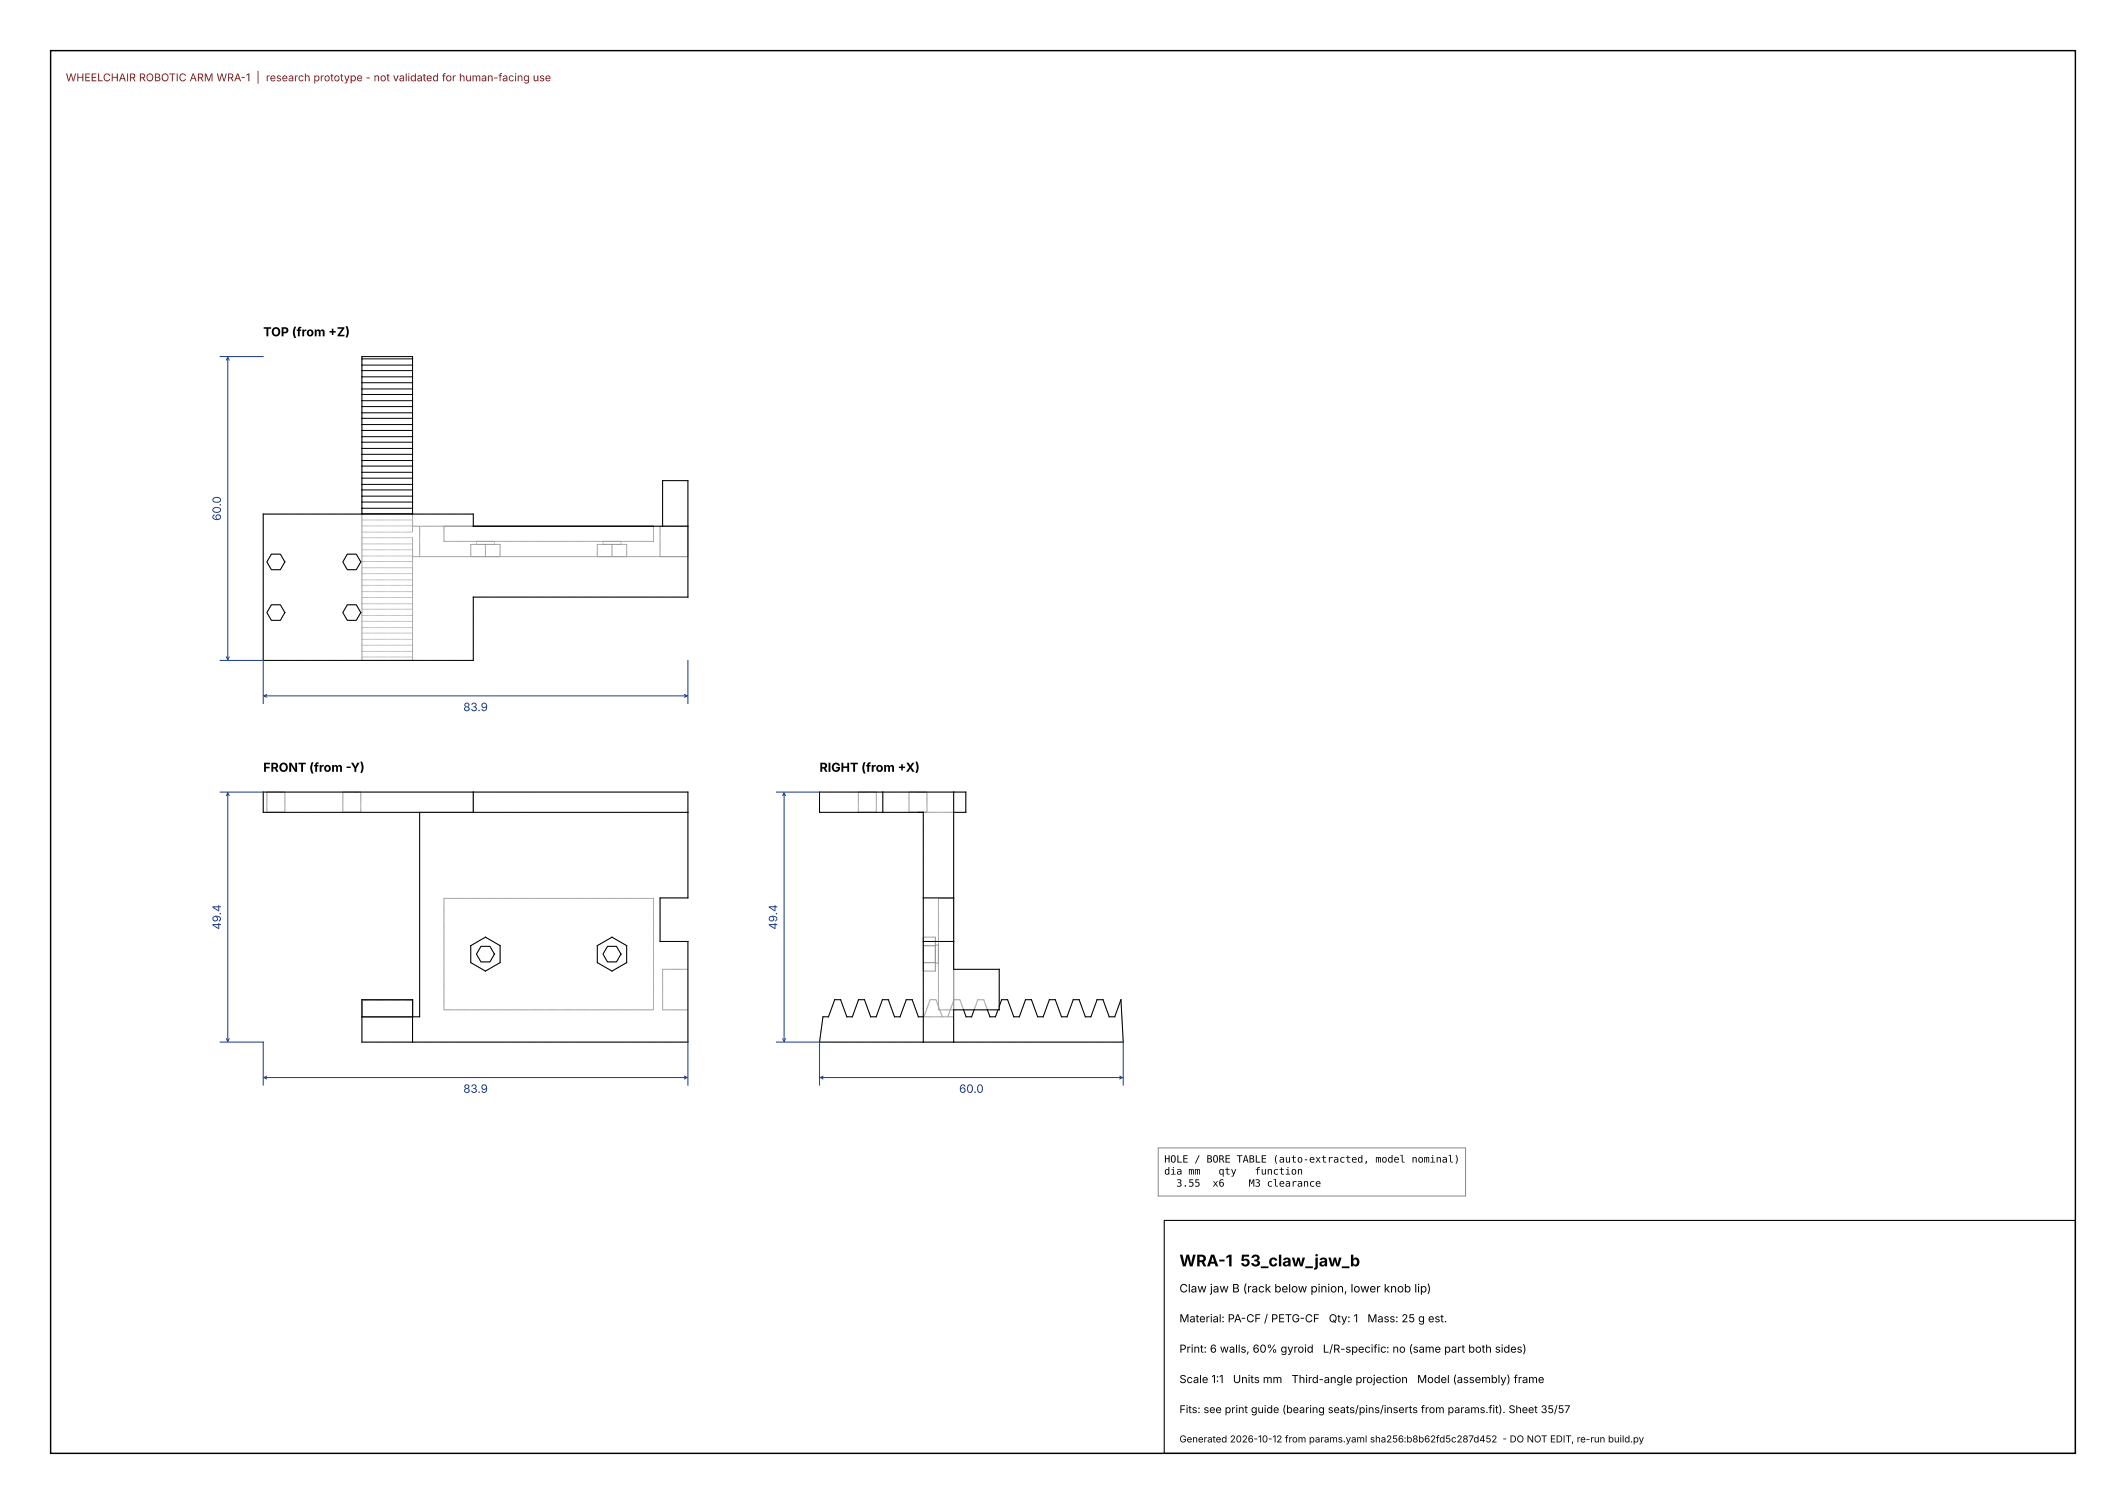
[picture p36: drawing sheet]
<svg xmlns="http://www.w3.org/2000/svg" width="420mm" height="297mm" viewBox="0 0 420 297" stroke-linecap="round" stroke-linejoin="round" font-family="sans-serif">
<defs><g id="words">
<text font-size="3.2" x="233" y="250.1">WRA-1 53_claw_jaw_b</text>
<g font-size="2.5">
<text x="52" y="66.4">TOP (from +Z)</text>
<text x="52" y="152.4">FRONT (from -Y)</text>
<text x="161.9" y="152.4">RIGHT (from +X)</text>
</g>
<g font-size="2.3" fill="#1a3b8a">
<text x="43.6" y="102.8" transform="rotate(-90 43.6 102.8)">60.0</text>
<text x="91.5" y="140.4">83.9</text>
<text x="43.6" y="183.6" transform="rotate(-90 43.6 183.6)">49.4</text>
<text x="153.5" y="183.6" transform="rotate(-90 153.5 183.6)">49.4</text>
<text x="91.5" y="215.8">83.9</text>
<text x="189.5" y="215.8">60.0</text>
</g>
<text font-size="2.3" x="233" y="255.2">Claw jaw B (rack below pinion, lower knob lip)</text>
<g font-size="2.2">
<text x="233" y="261.1">Material: PA-CF / PETG-CF</text>
<text x="262.5" y="261.1">Qty: 1</text>
<text x="270.1" y="261.1">Mass: 25 g est.</text>
<text x="233" y="267.1">Print: 6 walls, 60% gyroid</text>
<text x="261.3" y="267.1">L/R-specific: no (same part both sides)</text>
<text x="233" y="273.1">Scale 1:1</text>
<text x="243.6" y="273.1">Units mm</text>
<text x="255.2" y="273.1">Third-angle projection</text>
<text x="280" y="273.1">Model (assembly) frame</text>
</g>
<text font-size="2.1" fill="#a01010" x="13" y="16.1">WHEELCHAIR ROBOTIC ARM WRA-1 | research prototype - not validated for human-facing use</text>
<text font-size="2.1" x="233" y="279.1">Fits: see print guide (bearing seats/pins/inserts from params.fit). Sheet 35/57</text>
<g font-size="2">
<text x="230" y="229.6">HOLE / BORE TABLE (auto-extracted, model nominal)</text>
<text x="230" y="231.9">dia mm</text>
<text x="240.7" y="231.9">qty</text>
<text x="247.9" y="231.9">function</text>
<text x="232.4" y="234.3">3.55</text>
<text x="239.5" y="234.3">x6</text>
<text x="246.7" y="234.3">M3 clearance</text>
</g>
<text font-size="1.9" x="233" y="284.8">Generated 2026-10-12 from params.yaml sha256:b8b62fd5c287d452 - DO NOT EDIT, re-run build.py</text>
</g></defs>
<path d="M10 10h400v277h-400z" fill="none" stroke="#000" stroke-width=".28"/>
<path d="M230 241h180v46h-180z" fill="none" stroke="#000" stroke-width=".21"/>
<g fill="none" stroke="#9a9a9a" stroke-width=".2">
<path d="M71.5 70.4v60M81.5 70.4v34.7h-10M53.6 119.4h1.8l.9 1.6-.9 1.5h-1.8l-.9-1.5zM53.6 109.4h1.8l.9 1.6-.9 1.5h-1.8l-.9-1.5zM68.6 119.4h1.8l.9 1.6-.9 1.5h-1.8l-.9-1.5zM68.6 109.4h1.8l.9 1.6-.9 1.5h-1.8l-.9-1.5zM71.5 106.2h10v3.6h-10M71.5 110.9h10M71.5 108.6h10M71.5 112.1h10M71.5 103.9h10M71.5 107.4h10"/>
<path d="M71.5 102.7h10M71.5 119.2h10M71.5 118h10M71.5 116.8h10M71.5 115.6h10M71.5 114.5h10M71.5 113.3h10M81.5 103.9h54.4M82.9 103.9v6M87.7 103.9v3h41.4v-3M93 109.9v-2.4h5.8v2.4M93.5 103.9v-2.4h-41.5v28.9h41.5v-12.5h42.4v-23h-5v9"/>
<path d="M94.1 106.9h3.6v.6h-3.6zM95.9 107.5v2.4M118 109.9v-2.4h5.8v2.4M119.1 106.9h3.6v.6h-3.6zM120.9 107.5v2.4M130.4 103.9v6M135.9 109.9h-54.4v20.5M71.5 129.7h10M71.5 128.6h10M71.5 127.4h10M71.5 126.3h10M71.5 125h10"/>
<path d="M71.5 123.9h10M71.5 122.7h10M71.5 121.5h10M71.5 120.3h10M52.7 156.4h3.6v4h-3.6zM67.7 156.4h3.6v4h-3.6zM93.5 156.4v4M161.9 156.4h28.9v4h-28.9zM169.6 156.4h3.5M169.6 156.4v4M173.1 156.4v4M174.4 156.4v4"/>
<path d="M179.6 156.4h3.5M179.6 156.4v4M183.1 156.4v4M188.4 156.4v49.4M82.9 160.4v40.4h-11.4M87.7 177.4h41.4v22h-41.4zM135.9 160.4h-83.9v-4h83.9v20.9h-5.5v8.6h5.5v19.9h-64.4v-8.4h10v8.4M169.6 160.4h3.5M179.6 160.4h3.5M182.4 177.3h6M183.1 160.4h-.7v45.4M188.4 177.4h-3v22h12v-8h-9"/>
<path d="M93 186.7l2.9-1.6 2.9 1.6v3.4l-2.9 1.7-2.9-1.7zM95 186.9h1.8l.9 1.5-.9 1.6h-1.8l-.9-1.6zM118 186.7l2.9-1.6 2.9 1.6v3.4l-2.9 1.7-2.9-1.7zM120 186.9h1.8l.9 1.5-.9 1.6h-1.8l-.9-1.6zM135.9 191.4h-5v8h5M182.4 185.9h6M182.4 185.1h2.4v6.7h-2.4M182.4 186.7h2.4M182.4 190.1h2.4M184.8 186.6v3.6M184.8 186.6h.6M184.8 190.2h.6"/>
<path d="M185.4 186.6v3.6M182.5 200.8l1.2-3.4h1.2l1.2 3.4M187.2 200.8l1.3-3.4h1.1l1.3 3.4h1l1.3-3.4h1.1l1.3 3.4h1.1l1.2-3.4h1.2l1.2 3.4h1.1l1.2-3.4h1.2l1.2 3.4h1.1l1.2-3.4h1.2l1.2 3.4h1.1l1.2-3.4h1.2l1.2 3.4h1.1l1.2-3.4h1.2l1.2 3.4h1.1l1.2-3.4 .5 8.4h-60l.7-5h1.1l1.2-3.4h1.2l1.2 3.4h1.1l1.2-3.4h1.2l1.2 3.4h1.1l1.2-3.4h1.2l1.2 3.4h1.1l1.2-3.4h1.2l1.2 3.4h7"/>
</g>
<g fill="none" stroke="#000" stroke-width=".2">
<path d="M71.5 79.1h10M71.5 77.9h10M71.5 76.8h10M71.5 75.6h10M71.5 74.4h10M71.5 73.2h10M71.5 72.1h10M71.5 70.9h10M71.5 99.1h10M71.5 98h10M71.5 96.7h10M71.5 95.7h10"/>
<path d="M71.5 94.4h10M71.5 93.3h10M71.5 92h10M71.5 90.9h10M71.5 89.7h10M71.5 88.6h10M71.5 87.3h10M71.5 86.2h10M71.5 85h10M71.5 83.8h10M71.5 82.6h10M71.5 81.5h10"/>
<path d="M71.5 80.3h10M53.6 119.4h1.8l.9 1.6-.9 1.5h-1.8l-.9-1.5zM53.6 109.4h1.8l.9 1.6-.9 1.5h-1.8l-.9-1.5zM68.6 119.4h1.8l.9 1.6-.9 1.5h-1.8l-.9-1.5zM68.6 109.4h1.8l.9 1.6-.9 1.5h-1.8l-.9-1.5zM71.5 101.5v-31.1h10v31.1M71.5 101.5h10M71.5 100.4h10M130.9 103.9v-9h5v23h-42.4v12.5h-41.5v-28.9h41.5v2.4h42.4M93.5 156.4v4M174.4 156.4v4M188.4 156.4v35h9v8h-9v6.4"/>
<path d="M82.9 160.4v40.4h-11.4M135.9 160.4h-83.9v-4h83.9v20.9h-5.5v8.6h5.5v19.9h-64.4v-8.4h10v8.4M181.3 160.4h1.1M182.4 160.4h-20.5v-4h28.9v4h-2.4M182.4 177.3h6M182.4 160.4v45.4M93 186.7l2.9-1.6 2.9 1.6v3.4l-2.9 1.7-2.9-1.7zM95 186.9h1.8l.9 1.5-.9 1.6h-1.8l-.9-1.6zM118 186.7l2.9-1.6 2.9 1.6v3.4l-2.9 1.7-2.9-1.7zM120 186.9h1.8l.9 1.5-.9 1.6h-1.8l-.9-1.6zM182.4 185.9h6M190.4 199.4l.5 1.4h1l.5-1.4"/>
<path d="M195.1 199.4l.5 1.4h1.1l.5-1.4M197.4 198.8l.5-1.4h1.2l1.2 3.4h1.1l1.2-3.4h1.2l1.2 3.4h1.1l1.2-3.4h1.2l1.2 3.4h1.1l1.2-3.4h1.2l1.2 3.4h1.1l1.2-3.4h1.2l1.2 3.4h1.1l1.2-3.4 .5 8.4h-60l.7-5h1.1l1.2-3.4h1.2l1.2 3.4h1.1l1.2-3.4h1.2l1.2 3.4h1.1l1.2-3.4h1.2l1.2 3.4h1.1l1.2-3.4h1.2l1.2 3.4h1"/>
</g>
<g fill="none" stroke="#1a3b8a" stroke-width=".2">
<path d="M43.5 70.4h8.5M44.7 71.1l.3-.5 .3 .5M45 70.6v59.7M43.5 130.4h8.5v8.5M44.7 129.7l.3 .6 .3-.6M52.1 137.4h83.7M52.7 137.1l-.6 .3 .6 .3M135.2 137.1l.6 .3-.6 .3M135.9 130.4v8.5M43.5 156.4h8.5M44.7 157.1l.3-.5 .3 .5M45 156.6v49.1"/>
<path d="M153.4 156.4h8.5M154.6 157.1l.3-.5 .3 .5M154.9 156.6v49.1M43.5 205.8h8.5v8.5M44.7 205.1l.3 .6 .3-.6M52.1 212.8h83.7M52.7 212.5l-.6 .3 .6 .3M135.2 212.5l.6 .3-.6 .3M135.9 205.8v8.5M153.4 205.8h8.5v8.5M154.6 205.1l.3 .6 .3-.6M162 212.8h59.8"/>
<path d="M162.6 212.5l-.6 .3 .6 .3M221.2 212.5l.6 .3-.6 .3M221.9 205.8v8.5"/>
</g>
<path d="M228.8 226.7h60.7v9.5h-60.7z" fill="#fff" stroke="#888" stroke-width=".2"/>
<use href="#words"/>
</svg>
